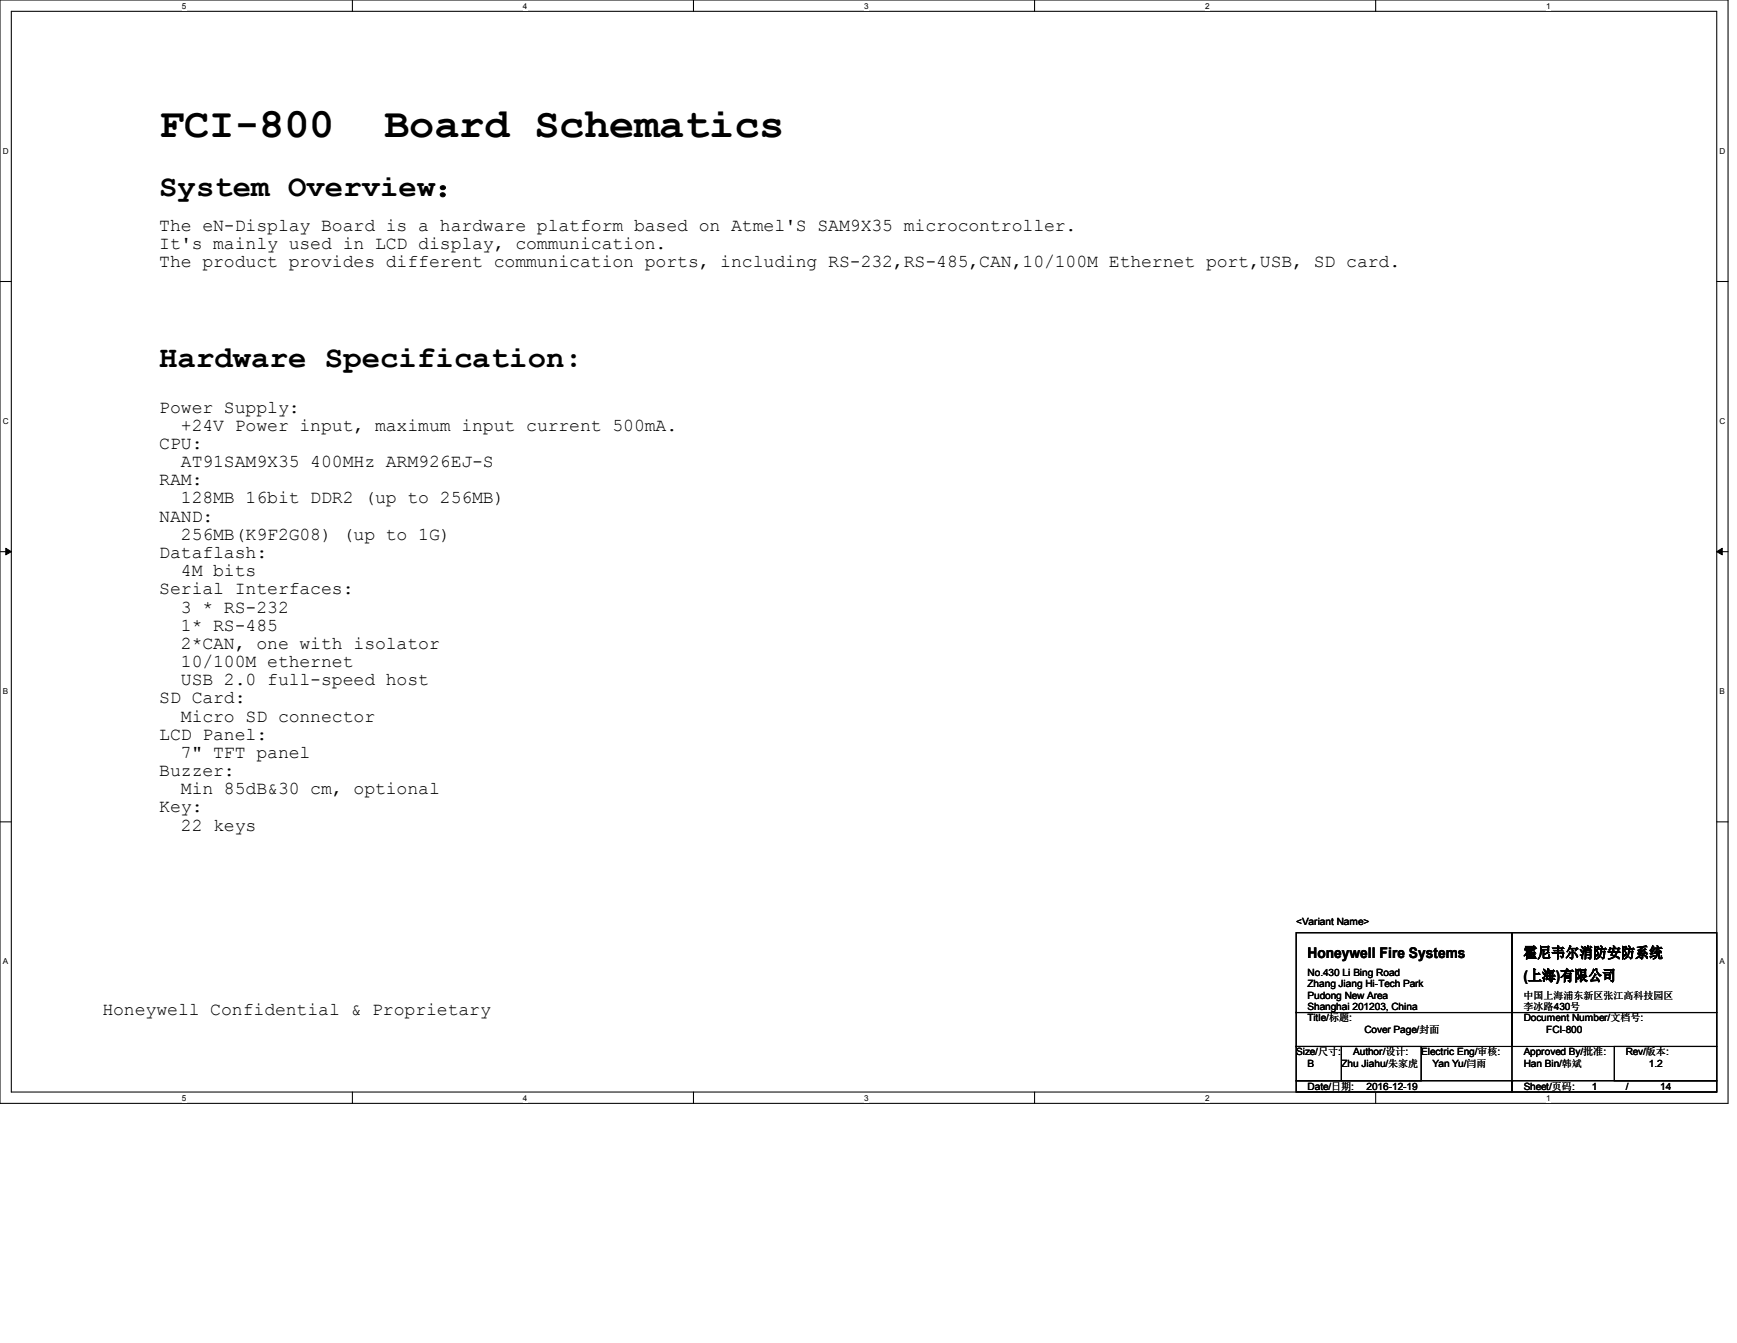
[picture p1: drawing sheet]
<svg xmlns="http://www.w3.org/2000/svg" width="279mm" height="216mm" viewBox="0 0 279 216" stroke-linecap="round" stroke-linejoin="round" font-family="sans-serif">
<defs><g id="words">
<g font-size="6.7">
<text x="25.6" y="22.1">FCI-800</text>
<text x="61.8" y="22.1">Board Schematics</text>
</g>
<g font-size="4.9">
<text x="25.6" y="31.6">System Overview：</text>
<text x="25.6" y="59">Hardware Specification:</text>
</g>
<g font-size="2.9">
<text x="25.6" y="37.1">The eN-Display Board is a hardware platform based on Atmel'S SAM9X35 microcontroller.</text>
<text x="25.6" y="40">It's mainly used in LCD display, communication.</text>
<text x="25.6" y="42.9">The product provides different communication ports, including RS-232,RS-485,CAN,10/100M Ethernet port,USB, SD card.</text>
<text x="25.6" y="66.3">Power Supply:</text>
<text x="29.1" y="69.3">+24V Power input, maximum input current 500mA.</text>
<text x="25.6" y="72.2">CPU:</text>
<text x="29.1" y="75.1">AT91SAM9X35 400MHz ARM926EJ-S</text>
<text x="25.6" y="78">RAM:</text>
<text x="25.6" y="83.9">NAND:</text>
<text x="29.1" y="80.9">128MB 16bit DDR2 (up to 256MB)</text>
<text x="25.6" y="89.7">Dataflash:</text>
<text x="29.1" y="86.8">256MB(K9F2G08) (up to 1G)</text>
<text x="25.6" y="95.5">Serial Interfaces:</text>
<text x="29.1" y="92.6">4M bits</text>
<text x="29.1" y="98.5">3 * RS-232</text>
<text x="29.1" y="101.4">1* RS-485</text>
<text x="29.1" y="104.3">2*CAN, one with isolator</text>
<text x="29.1" y="107.2">10/100M ethernet</text>
<text x="25.6" y="113.1">SD Card:</text>
<text x="29.1" y="110.2">USB 2.0 full-speed host</text>
<text x="25.6" y="118.9">LCD Panel:</text>
<text x="29.1" y="116">Micro SD connector</text>
<text x="25.6" y="124.8">Buzzer:</text>
<text x="29.1" y="121.8">7&quot; TFT panel</text>
<text x="25.6" y="130.6">Key:</text>
<text x="29.1" y="127.7">Min 85dB&amp;30 cm, optional</text>
<text x="29.1" y="133.5">22 keys</text>
<text x="16.5" y="163.2">Honeywell Confidential &amp; Proprietary</text>
</g>
<g font-size="2.4">
<text x="210.3" y="154">Honeywell Fire Systems</text>
<text x="245.1" y="154">霍尼韦尔消防安防系统</text>
<text x="245.1" y="157.7">(上海)有限公司</text>
</g>
<g font-size="1.6">
<text x="208.5" y="148.6">&lt;Variant Name&gt;</text>
<text x="210.3" y="160.5">Pudong New Area</text>
<text x="210.3" y="156.9">No.430 Li Bing Road</text>
<text x="210.3" y="158.7">Zhang Jiang Hi-Tech Park</text>
<text x="245.1" y="160.5">中国上海浦东新区张江高科技园区</text>
<text x="210.3" y="164.2">Title/标题:</text>
<text x="210.3" y="162.3">Shanghai 201203, China</text>
<text x="219.5" y="166">Cover Page/封面</text>
<text x="245.1" y="162.3">李冰路430号</text>
<text x="245.1" y="164.2">Document Number/文档号:</text>
<text x="248.7" y="166">FCI-800</text>
<text x="208.5" y="169.7">Size/尺寸:</text>
<text x="210.3" y="171.5">B</text>
<text x="215.8" y="171.5">Zhu Jiahu/朱家虎</text>
<text x="217.7" y="169.7">Author/设计:</text>
<text x="228.6" y="169.7">Electric Eng/审核:</text>
<text x="230.4" y="171.5">Yan Yu/闫雨</text>
<text x="245.1" y="169.7">Approved By/批准:</text>
<text x="245.1" y="171.5">Han Bin/韩斌</text>
<text x="261.5" y="169.7">Rev/版本:</text>
<text x="265.2" y="171.5">1.2</text>
<text x="210.3" y="175.2">Date/日期:</text>
<text x="219.8" y="175.2">2016-12-19</text>
<text x="245.1" y="175.2">Sheet/页码:</text>
<text x="256.1" y="175.2">1</text>
<text x="261.5" y="175.2">/</text>
<text x="267" y="175.2">14</text>
</g>
<g font-size="1.3">
<text x="29.3" y="1.4">5</text>
<text x="84.1" y="1.4">4</text>
<text x="139" y="1.4">3</text>
<text x="193.8" y="1.4">2</text>
<text x="248.7" y="1.4">1</text>
<text x=".5" y="24.7">D</text>
<text x="276.6" y="24.7">D</text>
<text x=".5" y="68.2">C</text>
<text x="276.6" y="68.2">C</text>
<text x=".5" y="111.6">B</text>
<text x="276.6" y="111.6">B</text>
<text x=".5" y="155">A</text>
<text x="276.6" y="155">A</text>
<text x="29.3" y="177">5</text>
<text x="84.1" y="177">4</text>
<text x="139" y="177">3</text>
<text x="193.8" y="177">2</text>
<text x="248.7" y="177">1</text>
</g>
</g></defs>
<path d="M0 0h278v177.4h-278zM1.8 1.8h274.3v173.8h-274.3z" fill="none" stroke="#000" stroke-width=".17"/>
<g fill="#fff">
<path d="M29.3 .2h.7v1.5h-.7z"/>
<path d="M29.3 175.8h.7v1.4h-.7z"/>
</g>
<path d="M56.7 0v1.8M56.7 175.6v1.8" fill="none" stroke="#000" stroke-width=".17"/>
<g fill="#fff">
<path d="M84.1 .2h.7v1.5h-.7z"/>
<path d="M84.1 175.8h.7v1.4h-.7z"/>
</g>
<path d="M111.5 0v1.8M111.5 175.6v1.8" fill="none" stroke="#000" stroke-width=".17"/>
<g fill="#fff">
<path d="M139 .2h.7v1.5h-.7z"/>
<path d="M139 175.8h.7v1.4h-.7z"/>
</g>
<path d="M166.4 0v1.8M166.4 175.6v1.8" fill="none" stroke="#000" stroke-width=".17"/>
<g fill="#fff">
<path d="M193.8 .2h.8v1.5h-.8z"/>
<path d="M193.8 175.8h.8v1.4h-.8z"/>
</g>
<path d="M221.3 0v1.8M221.3 175.6v1.8" fill="none" stroke="#000" stroke-width=".17"/>
<g fill="#fff">
<path d="M248.7 .2h.7v1.5h-.7z"/>
<path d="M248.7 175.8h.7v1.4h-.7z"/>
<path d="M.5 23.5h.9v1.5h-.9z"/>
<path d="M276.6 23.5h.9v1.5h-.9z"/>
<path d="M.5 67h.9v1.5h-.9z"/>
<path d="M276.6 67h.9v1.5h-.9z"/>
</g>
<path d="M0 45.3h1.8M276.1 45.3h1.9" fill="none" stroke="#000" stroke-width=".17"/>
<g fill="#fff">
<path d="M.5 110.4h.8v1.5h-.8z"/>
<path d="M276.6 110.4h.9v1.5h-.9z"/>
</g>
<path d="M0 88.7h1.8M276.1 88.7h1.9" fill="none" stroke="#000" stroke-width=".17"/>
<path d="M.9 88.1l.9 .6-.9 .5zM276.1 88.7l.9-.6v1.1z" fill="#000" stroke="#000" stroke-width=".16"/>
<g fill="#fff">
<path d="M.5 153.8h.8v1.5h-.8z"/>
<path d="M276.6 153.8h.8v1.5h-.8z"/>
</g>
<g fill="none" stroke="#000" stroke-width=".17">
<path d="M0 132.1h1.8M276.1 132.1h1.9M208.5 149.9h34.7v12.9h-34.7zM243.2 149.9h32.9v12.9h-32.9zM208.5 162.8h34.7v5.4h-34.7zM208.5 168.2h7.3v5.5h-7.3zM208.5 173.7h34.7v1.9h-34.7zM215.8 168.2h12.8v5.5h-12.8zM243.2 173.7h32.9v1.9h-32.9zM243.2 162.8h32.9v5.4h-32.9zM243.2 173.7h.1M243.2 168.2v5.5"/>
<path d="M259.7 168.2h16.4v5.5h-16.4z"/>
</g>
<use href="#words"/>
</svg>
